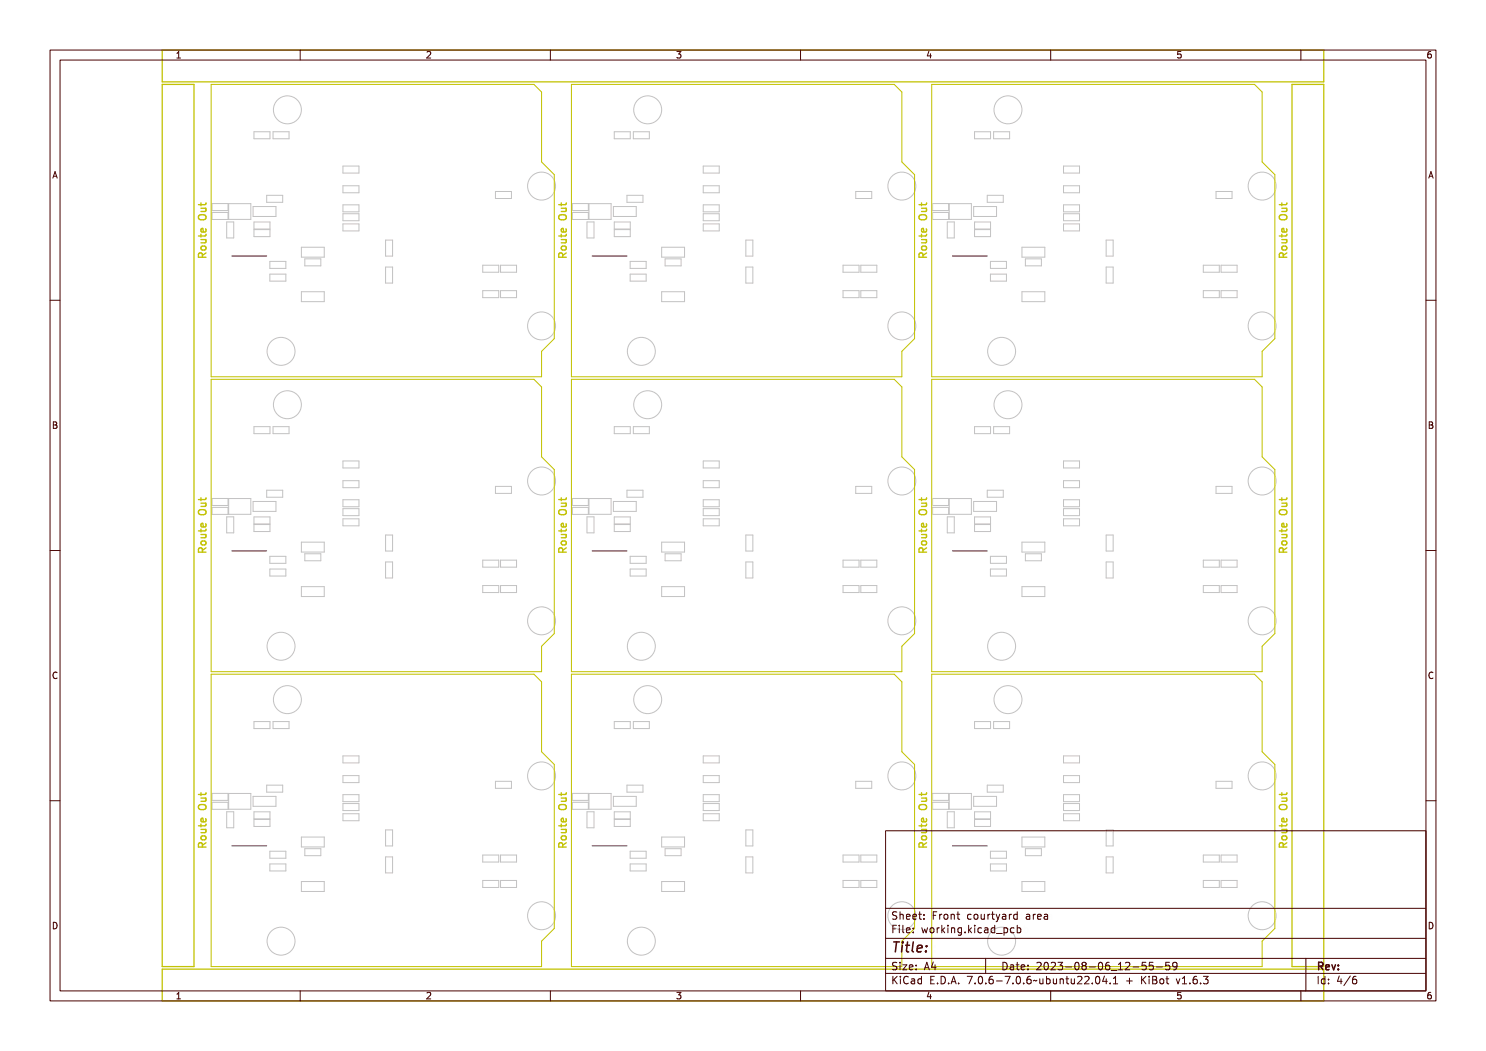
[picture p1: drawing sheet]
<svg xmlns="http://www.w3.org/2000/svg" width="297mm" height="210mm" viewBox="0 0 297 210" stroke-linecap="round" stroke-linejoin="round" font-family="sans-serif">
<defs><g id="words">
<text font-size="2.7" fill="#480000" x="178" y="190.3">Title:</text>
<g font-size="2" fill="#480000">
<text x="178" y="183.7">Sheet: Front courtyard area</text>
<text x="178" y="186.5">File: working.kicad_pcb</text>
<text x="178" y="193.9">Size: A4</text>
<text x="178" y="196.6">KiCad E.D.A. 7.0.6-7.0.6~ubuntu22.04.1 + KiBot v1.6.3</text>
<text x="200" y="193.9">Date: 2023-08-06_12-55-59</text>
<text x="263" y="196.6">Id: 4/6</text>
<text x="263" y="193.9">Rev:</text>
</g>
<g font-size="1.7" fill="#480000">
<text x="35" y="11.7">1</text>
<text x="85" y="11.7">2</text>
<text x="135" y="11.7">3</text>
<text x="185" y="11.7">4</text>
<text x="235" y="11.7">5</text>
<text x="285" y="11.7">6</text>
<text x="10.5" y="35.7">A</text>
<text x="285.5" y="35.7">A</text>
<text x="10.5" y="85.6">B</text>
<text x="285.5" y="85.6">B</text>
<text x="10.5" y="135.7">C</text>
<text x="285.5" y="135.7">C</text>
<text x="10.5" y="185.6">D</text>
<text x="285.5" y="185.6">D</text>
<text x="35" y="199.7">1</text>
<text x="85" y="199.7">2</text>
<text x="135" y="199.7">3</text>
<text x="185" y="199.7">4</text>
<text x="235" y="199.7">5</text>
<text x="285" y="199.7">6</text>
</g>
</g></defs>
<g fill="none" stroke="#c2c2c2" stroke-width=".2">
<path d="M50.8 26.3h3.2v1.4h-3.2zM53.3 39h3.2v1.4h-3.2zM54.6 26.3h3.2v1.4h-3.2zM68.5 33.2h3.2v1.4h-3.2zM68.5 37.1h3.2v1.4h-3.2zM99 38.3h3.2v1.4h-3.2zM122.8 26.3h3.2v1.4h-3.2zM125.3 39h3.2v1.4h-3.2zM126.6 26.3h3.2v1.4h-3.2zM140.6 33.2h3.2v1.4h-3.2zM140.6 37.1h3.2v1.4h-3.2zM171 38.3h3.2v1.4h-3.2z"/>
<path d="M194.8 26.3h3.2v1.4h-3.2zM197.3 39h3.2v1.4h-3.2zM198.6 26.3h3.2v1.4h-3.2zM212.6 33.2h3.2v1.4h-3.2zM212.6 37.1h3.2v1.4h-3.2zM243 38.3h3.2v1.4h-3.2zM42.4 40.7h3.2v1.4h-3.2zM42.4 42.5h3.2v1.4h-3.2zM45.3 44.3h1.4v3.2h-1.4zM45.7 40.7h4.4v3.1h-4.4zM50.6 41.3h4.6v2h-4.6zM50.8 44.4h3.2v1.4h-3.2z"/>
<path d="M50.8 45.9h3.2v1.4h-3.2zM53.9 52.2h3.2v1.4h-3.2zM53.9 54.8h3.2v1.4h-3.2zM60.2 49.4h4.6v2h-4.6zM60.2 58.3h4.6v2h-4.6zM60.9 51.7h3.2v1.4h-3.2zM68.5 42.7h3.2v1.4h-3.2zM68.5 40.9h3.2v1.4h-3.2zM68.5 44.7h3.2v1.4h-3.2zM77.1 48h1.4v3.2h-1.4zM77.1 53.4h1.4v3.2h-1.4zM96.5 53h3.2v1.4h-3.2z"/>
<path d="M96.5 58.1h3.2v1.4h-3.2zM100 53h3.2v1.4h-3.2zM100 58.1h3.2v1.4h-3.2zM114.4 40.7h3.2v1.4h-3.2zM114.4 42.5h3.2v1.4h-3.2zM117.3 44.3h1.4v3.2h-1.4zM117.7 40.7h4.4v3.1h-4.4zM122.6 41.3h4.6v2h-4.6zM122.8 44.4h3.2v1.4h-3.2zM122.8 45.9h3.2v1.4h-3.2zM125.9 52.2h3.2v1.4h-3.2zM125.9 54.8h3.2v1.4h-3.2z"/>
<path d="M132.2 49.4h4.6v2h-4.6zM132.2 58.3h4.6v2h-4.6zM132.9 51.7h3.2v1.4h-3.2zM140.6 42.7h3.2v1.4h-3.2zM140.6 40.9h3.2v1.4h-3.2zM140.6 44.7h3.2v1.4h-3.2zM149.1 48h1.4v3.2h-1.4zM149.1 53.4h1.4v3.2h-1.4zM168.5 53h3.2v1.4h-3.2zM168.5 58.1h3.2v1.4h-3.2zM172 53h3.2v1.4h-3.2zM172 58.1h3.2v1.4h-3.2z"/>
<path d="M186.4 40.7h3.2v1.4h-3.2zM186.4 42.5h3.2v1.4h-3.2zM189.3 44.3h1.4v3.2h-1.4zM189.7 40.7h4.5v3.1h-4.5zM194.6 41.3h4.6v2h-4.6zM194.8 44.4h3.2v1.4h-3.2zM194.8 45.9h3.2v1.4h-3.2zM198 52.2h3.2v1.4h-3.2zM198 54.8h3.2v1.4h-3.2zM204.3 49.4h4.5v2h-4.5zM204.3 58.3h4.5v2h-4.5zM204.9 51.7h3.2v1.4h-3.2z"/>
<path d="M212.6 42.7h3.2v1.4h-3.2zM212.6 40.9h3.2v1.4h-3.2zM212.6 44.7h3.2v1.4h-3.2zM221.1 48h1.4v3.2h-1.4zM221.1 53.4h1.4v3.2h-1.4zM240.5 53h3.2v1.4h-3.2zM240.5 58.1h3.2v1.4h-3.2zM244.1 53h3.2v1.4h-3.2zM244.1 58.1h3.2v1.4h-3.2zM42.4 99.6h3.2v1.4h-3.2zM45.7 99.6h4.4v3.2h-4.4zM50.8 85.3h3.2v1.4h-3.2z"/>
<path d="M53.3 98h3.2v1.4h-3.2zM54.6 85.3h3.2v1.4h-3.2zM68.5 92.1h3.2v1.4h-3.2zM68.5 96h3.2v1.4h-3.2zM68.5 99.9h3.2v1.4h-3.2zM99 97.2h3.2v1.4h-3.2zM114.4 99.6h3.2v1.4h-3.2zM117.7 99.6h4.4v3.2h-4.4zM122.8 85.3h3.2v1.4h-3.2zM125.3 98h3.2v1.4h-3.2zM126.6 85.3h3.2v1.4h-3.2zM140.6 92.1h3.2v1.4h-3.2z"/>
<path d="M140.6 96h3.2v1.4h-3.2zM140.6 99.9h3.2v1.4h-3.2zM171 97.2h3.2v1.4h-3.2zM186.4 99.6h3.2v1.4h-3.2zM189.7 99.6h4.5v3.2h-4.5zM194.8 85.3h3.2v1.4h-3.2zM197.3 98h3.2v1.4h-3.2zM198.6 85.3h3.2v1.4h-3.2zM212.6 92.1h3.2v1.4h-3.2zM212.6 96h3.2v1.4h-3.2zM212.6 99.9h3.2v1.4h-3.2zM243 97.2h3.2v1.4h-3.2z"/>
<path d="M42.4 101.4h3.2v1.4h-3.2zM45.3 103.3h1.4v3.2h-1.4zM50.6 100.2h4.6v2h-4.6zM50.8 103.3h3.2v1.4h-3.2zM50.8 104.8h3.2v1.4h-3.2zM53.9 111.2h3.2v1.4h-3.2zM53.9 113.7h3.2v1.4h-3.2zM60.2 117.2h4.6v2h-4.6zM60.2 108.3h4.6v2h-4.6zM60.9 110.7h3.2v1.4h-3.2zM68.5 101.6h3.2v1.4h-3.2zM68.5 103.7h3.2v1.4h-3.2z"/>
<path d="M77.1 112.3h1.4v3.2h-1.4zM77.1 106.9h1.4v3.2h-1.4zM96.5 117h3.2v1.4h-3.2zM96.5 111.9h3.2v1.4h-3.2zM100 117h3.2v1.4h-3.2zM100 111.9h3.2v1.4h-3.2zM114.4 101.4h3.2v1.4h-3.2zM117.3 103.3h1.4v3.2h-1.4zM122.6 100.2h4.6v2h-4.6zM122.8 103.3h3.2v1.4h-3.2zM122.8 104.8h3.2v1.4h-3.2zM125.9 111.2h3.2v1.4h-3.2z"/>
<path d="M125.9 113.7h3.2v1.4h-3.2zM132.2 117.2h4.6v2h-4.6zM132.2 108.3h4.6v2h-4.6zM132.9 110.7h3.2v1.4h-3.2zM140.6 101.6h3.2v1.4h-3.2zM140.6 103.7h3.2v1.4h-3.2zM149.1 112.3h1.4v3.2h-1.4zM149.1 106.9h1.4v3.2h-1.4zM168.5 117h3.2v1.4h-3.2zM168.5 111.9h3.2v1.4h-3.2zM172 117h3.2v1.4h-3.2zM172 111.9h3.2v1.4h-3.2z"/>
<path d="M186.4 101.4h3.2v1.4h-3.2zM189.3 103.3h1.4v3.2h-1.4zM194.6 100.2h4.6v2h-4.6zM194.8 103.3h3.2v1.4h-3.2zM194.8 104.8h3.2v1.4h-3.2zM198 111.2h3.2v1.4h-3.2zM198 113.7h3.2v1.4h-3.2zM204.3 117.2h4.5v2h-4.5zM204.3 108.3h4.5v2h-4.5zM204.9 110.7h3.2v1.4h-3.2zM212.6 101.6h3.2v1.4h-3.2zM212.6 103.7h3.2v1.4h-3.2z"/>
<path d="M221.1 106.9h1.4v3.2h-1.4zM221.1 112.3h1.4v3.2h-1.4zM240.5 117h3.2v1.4h-3.2zM240.5 111.9h3.2v1.4h-3.2zM244.1 117h3.2v1.4h-3.2zM244.1 111.9h3.2v1.4h-3.2zM42.4 158.5h3.2v1.4h-3.2zM45.7 158.5h4.4v3.2h-4.4zM50.6 159.1h4.6v2h-4.6zM50.8 144.2h3.2v1.4h-3.2zM53.3 156.9h3.2v1.4h-3.2zM54.6 144.2h3.2v1.4h-3.2z"/>
<path d="M68.5 151h3.2v1.4h-3.2zM68.5 155h3.2v1.4h-3.2zM68.5 158.8h3.2v1.4h-3.2zM99 156.1h3.2v1.4h-3.2zM114.4 158.5h3.2v1.4h-3.2zM117.7 158.5h4.4v3.2h-4.4zM122.6 159.1h4.6v2h-4.6zM122.8 144.2h3.2v1.4h-3.2zM125.3 156.9h3.2v1.4h-3.2zM126.6 144.2h3.2v1.4h-3.2zM140.6 151h3.2v1.4h-3.2zM140.6 155h3.2v1.4h-3.2z"/>
<path d="M140.6 158.8h3.2v1.4h-3.2zM171 156.1h3.2v1.4h-3.2zM186.4 158.5h3.2v1.4h-3.2zM189.7 158.5h4.5v3.2h-4.5zM194.6 159.1h4.6v2h-4.6zM194.8 144.2h3.2v1.4h-3.2zM197.3 156.9h3.2v1.4h-3.2zM198.6 144.2h3.2v1.4h-3.2zM212.6 151h3.2v1.4h-3.2zM212.6 155h3.2v1.4h-3.2zM212.6 158.8h3.2v1.4h-3.2zM243 156.1h3.2v1.4h-3.2z"/>
<path d="M42.4 160.3h3.2v1.4h-3.2zM45.3 162.2h1.4v3.2h-1.4zM50.8 162.2h3.2v1.4h-3.2zM50.8 163.7h3.2v1.4h-3.2zM53.9 170.1h3.2v1.4h-3.2zM53.9 172.6h3.2v1.4h-3.2zM60.2 167.3h4.6v1.9h-4.6zM60.2 176.1h4.6v2h-4.6zM60.9 169.6h3.2v1.4h-3.2zM68.5 160.6h3.2v1.4h-3.2zM68.5 162.6h3.2v1.4h-3.2zM77.1 165.8h1.4v3.2h-1.4z"/>
<path d="M77.1 171.2h1.4v3.2h-1.4zM96.5 170.9h3.2v1.4h-3.2zM96.5 175.9h3.2v1.4h-3.2zM100 170.9h3.2v1.4h-3.2zM100 175.9h3.2v1.4h-3.2zM114.4 160.3h3.2v1.4h-3.2zM117.3 162.2h1.4v3.2h-1.4zM122.8 162.2h3.2v1.4h-3.2zM122.8 163.7h3.2v1.4h-3.2zM125.9 170.1h3.2v1.4h-3.2zM125.9 172.6h3.2v1.4h-3.2zM132.2 167.3h4.6v1.9h-4.6z"/>
<path d="M132.2 176.1h4.6v2h-4.6zM132.9 169.6h3.2v1.4h-3.2zM140.6 160.6h3.2v1.4h-3.2zM140.6 162.6h3.2v1.4h-3.2zM149.1 165.8h1.4v3.2h-1.4zM149.1 171.2h1.4v3.2h-1.4zM168.5 170.9h3.2v1.4h-3.2zM168.5 175.9h3.2v1.4h-3.2zM172 175.9h3.2v1.4h-3.2zM172 170.9h3.2v1.4h-3.2zM186.4 160.3h3.2v1.4h-3.2zM189.3 162.2h1.4v3.2h-1.4z"/>
<path d="M194.8 162.2h3.2v1.4h-3.2zM194.8 163.7h3.2v1.4h-3.2zM198 170.1h3.2v1.4h-3.2zM198 172.6h3.2v1.4h-3.2zM204.3 167.3h4.5v1.9h-4.5zM204.3 176.1h4.5v2h-4.5zM204.9 169.6h3.2v1.4h-3.2zM212.6 160.6h3.2v1.4h-3.2zM212.6 162.6h3.2v1.4h-3.2zM221.1 165.8h1.4v3.2h-1.4zM221.1 171.2h1.4v3.2h-1.4zM240.5 175.9h3.2v1.4h-3.2z"/>
<path d="M240.5 170.9h3.2v1.4h-3.2zM244.1 175.9h3.2v1.4h-3.2zM244.1 170.9h3.2v1.4h-3.2z"/>
<circle cx="57.4" cy="21.9" r="2.79"/>
<circle cx="108.2" cy="37.2" r="2.79"/>
<circle cx="129.5" cy="21.9" r="2.79"/>
<circle cx="180.3" cy="37.2" r="2.79"/>
<circle cx="201.5" cy="21.9" r="2.79"/>
<circle cx="252.3" cy="37.2" r="2.79"/>
<circle cx="56.2" cy="70.2" r="2.79"/>
<circle cx="108.2" cy="65.1" r="2.79"/>
<circle cx="128.2" cy="70.2" r="2.79"/>
<circle cx="180.3" cy="65.1" r="2.79"/>
<circle cx="200.2" cy="70.2" r="2.79"/>
<circle cx="252.3" cy="65.1" r="2.79"/>
<circle cx="57.4" cy="80.9" r="2.79"/>
<circle cx="108.2" cy="96.1" r="2.79"/>
<circle cx="129.5" cy="80.9" r="2.79"/>
<circle cx="180.3" cy="96.1" r="2.79"/>
<circle cx="201.5" cy="80.9" r="2.79"/>
<circle cx="252.3" cy="96.1" r="2.79"/>
<circle cx="56.2" cy="129.1" r="2.79"/>
<circle cx="57.4" cy="139.8" r="2.79"/>
<circle cx="108.2" cy="124.1" r="2.79"/>
<circle cx="128.2" cy="129.1" r="2.79"/>
<circle cx="129.5" cy="139.8" r="2.79"/>
<circle cx="180.3" cy="124.1" r="2.79"/>
<circle cx="200.2" cy="129.1" r="2.79"/>
<circle cx="201.5" cy="139.8" r="2.79"/>
<circle cx="252.3" cy="124.1" r="2.79"/>
<circle cx="108.2" cy="155" r="2.79"/>
<circle cx="180.3" cy="155" r="2.79"/>
<circle cx="252.3" cy="155" r="2.79"/>
<circle cx="56.2" cy="188.1" r="2.79"/>
<circle cx="108.2" cy="183" r="2.79"/>
<circle cx="128.2" cy="188.1" r="2.79"/>
<circle cx="180.3" cy="183" r="2.79"/>
<circle cx="200.2" cy="188.1" r="2.79"/>
<circle cx="252.3" cy="183" r="2.79"/>
</g>
<path d="M32.4 16.9h6.4v176.2h-6.4zM32.4 10h232.2v6.4h-232.2zM258.2 16.9h6.4v176.2h-6.4zM32.4 193.7h232.2v6.3h-232.2z" fill="none" stroke="#c2c200" stroke-width=".25"/>
<path d="M42.2 16.9h64.5l1.5 1.5v14l2.6 2.5v32.8l-2.6 2.5v5.1h-66zM114.2 16.9h64.5l1.6 1.5v14l2.5 2.5v32.8l-2.5 2.5v5.1h-66.1zM186.2 16.9h64.5l1.6 1.5v14l2.5 2.5v32.8l-2.5 2.5v5.1h-66.1zM42.2 75.8h64.5l1.5 1.5v14l2.6 2.5v32.8l-2.6 2.5v5.1h-66zM114.2 75.8h64.5l1.6 1.5v14l2.5 2.5v32.8l-2.5 2.5v5.1h-66.1zM186.2 75.8h64.5l1.6 1.5v14l2.5 2.5v32.8l-2.5 2.5v5.1h-66.1zM42.2 134.7h64.5l1.5 1.5v14l2.6 2.6v32.7l-2.6 2.6v5h-66zM114.2 134.7h64.5l1.6 1.5v14l2.5 2.6v32.7l-2.5 2.6v5h-66.1zM186.2 134.7h64.5l1.6 1.5v14l2.5 2.6v32.7l-2.5 2.6v5h-66.1z" fill="none" stroke="#c2c200" stroke-width=".2"/>
<g fill="none" stroke="#c2c200" stroke-width=".27">
<path d="M39.7 43.1a.97 .97 0 0 1 1.5 .2 .51 .51 0 0 1-.5 .6h-.5a.5 .5 0 0 1-.5-.2 .5 .5 0 0 1 0-.6zM39.8 43.4a.9 .9 0 0 1 1.5 .2 .84 .84 0 0 1-.8 .5 .84 .84 0 0 1-.8-.5zM39.9 50.6l.4-.1 .2 .3 .7-.5v.2l-.5 .3-.1 .2v.2h.6v.2h-1.4zM39.9 43.5a.9 .9 0 0 1 1.2 .1 .78 .78 0 0 1-1.2 0zM40 50.8h.4l.1 .4h-.6zM40.1 48.1h1.1v.2h-.1a.36 .36 0 0 1 .1 .4 .36 .36 0 0 1-.4 .2h-.7v-.2h.9l.1-.2-.2-.2h-.8zM40.1 46.9h.2v.4h.7l.1-.4h.1v.4l-.2 .2h-.7v.3h-.2v-.3h-.3v-.2h.3zM40.1 42h1.1v.2h-.1a.36 .36 0 0 1 .1 .4 .36 .36 0 0 1-.4 .3h-.7v-.2h.9l.1-.2-.2-.3h-.8zM40.1 40.8h.2v.4h.7l.1-.4h.1v.4l-.2 .2h-.7v.3h-.2v-.3h-.3v-.2h.3zM40.2 40.5v.6M40.2 46.8v.6M40.2 47.9h1"/>
<path d="M40.2 41.6h1M40.3 45.7l.4-.1v.8a.42 .42 0 0 0 .4-.3 .42 .42 0 0 0-.1-.5 .48 .48 0 0 1 .3 .5 .48 .48 0 0 1-.3 .4 .55 .55 0 0 1-.7-.1 .55 .55 0 0 1 0-.7zM40.3 49.2h.7l.2 .3-.1 .3-.2 .2-.6-.1-.1-.2zM40.4 45.8h.2v.6l-.3-.2zM40.4 49.5h.5l.2 .1a.4 .4 0 0 1-.4 .4 .4 .4 0 0 1-.4-.4zM40.5 51.4l-.1-.7-.2-.2-.4 .1-.1 .2v.6h1.5M41 41.6l.2 .2-.1 .4-.9 .1M41 47.9l.2 .2-.1 .4h-.9M41.1 45.7l.1 .4-.2 .3-.8-.1v-.6l.3-.1 .2 .8M41.2 40.5l-.2 .4h-1.3M41.2 46.8l-.2 .4h-1.3M41.2 50.5l-.7 .5"/>
<path d="M111.7 43.1a.97 .97 0 0 1 1.5 .2 .51 .51 0 0 1-.5 .6h-.5a.5 .5 0 0 1-.5-.2 .5 .5 0 0 1 0-.6zM111.8 43.4a.9 .9 0 0 1 1.5 .2 .84 .84 0 0 1-.8 .5 .84 .84 0 0 1-.7-.5zM111.9 50.6l.4-.1 .3 .3 .7-.5v.2l-.5 .3-.2 .2v.2h.7v.2h-1.5zM112 43.5a.9 .9 0 0 1 1.1 .1 .78 .78 0 0 1-1.2 0zM112 50.8h.4l.1 .4h-.6zM112.2 48.1h1.1v.2h-.2a.36 .36 0 0 1 .2 .4 .36 .36 0 0 1-.5 .2h-.6v-.2h.8l.1-.2-.2-.2h-.7zM112.2 46.9h.1v.4h.7l.1-.4h.2l-.1 .4-.1 .2h-.8v.3h-.1v-.3h-.4v-.2h.4zM112.2 42h1.1v.2h-.2a.36 .36 0 0 1 .2 .4 .36 .36 0 0 1-.5 .3h-.6v-.2h.8l.1-.2-.2-.3h-.7zM112.2 40.8h.1v.4h.7l.1-.4h.2l-.1 .4-.1 .2h-.8v.3h-.1v-.3h-.4v-.2h.4zM112.2 40.5v.6M112.2 46.8v.6M112.2 47.9h1"/>
<path d="M112.2 41.6h1M112.3 45.7l.4-.1v.8a.42 .42 0 0 0 .4-.3 .42 .42 0 0 0-.1-.5 .48 .48 0 0 1 .3 .5 .48 .48 0 0 1-.3 .4 .55 .55 0 0 1-.7-.1 .55 .55 0 0 1 0-.7zM112.3 49.2h.7l.2 .3-.1 .3-.2 .2-.6-.1-.1-.2zM112.4 45.8h.2v.6l-.3-.2zM112.4 49.5h.5l.2 .1a.4 .4 0 0 1-.4 .4 .4 .4 0 0 1-.4-.4zM112.5 51.4l-.1-.7-.2-.2-.4 .1-.1 .2v.6h1.5M113 41.6l.2 .2-.1 .4-.9 .1M113 47.9l.2 .2-.1 .4h-.9M113.1 45.7l.1 .4-.2 .3-.8-.1v-.6l.3-.1 .2 .8M113.2 50.5l-.7 .5M113.2 40.5l-.2 .4h-1.3M113.2 46.8l-.2 .4h-1.3"/>
<path d="M183.8 43.1a.97 .97 0 0 1 1.4 .2 .51 .51 0 0 1-.5 .6h-.5a.5 .5 0 0 1-.5-.2 .5 .5 0 0 1 .1-.6zM183.8 43.4a.9 .9 0 0 1 1.5 .2 .84 .84 0 0 1-.8 .5 .84 .84 0 0 1-.7-.5zM183.9 50.6l.4-.1 .3 .3 .7-.5v.2l-.5 .3-.2 .2v.2h.7v.2h-1.5zM184 43.5a.9 .9 0 0 1 1.1 .1 .78 .78 0 0 1-1.2 0zM184 50.8h.4l.1 .4h-.5zM184.2 48.1h1.1v.2h-.2a.36 .36 0 0 1 .2 .4 .36 .36 0 0 1-.5 .2h-.6v-.2h.8l.1-.2-.2-.2h-.7zM184.2 46.9h.1v.4h.7l.1-.4h.2l-.1 .4-.1 .2h-.8v.3h-.1v-.3h-.4v-.2h.4zM184.2 42h1.1v.2h-.2a.36 .36 0 0 1 .2 .4 .36 .36 0 0 1-.5 .3h-.6v-.2h.8l.1-.2-.2-.3h-.7zM184.2 40.8h.1v.4h.7l.1-.4h.2l-.1 .4-.1 .2h-.8v.3h-.1v-.3h-.4v-.2h.4zM184.2 47.9h1M184.2 41.6h1M184.2 40.5v.6"/>
<path d="M184.2 46.8v.6M184.3 49.3l.6-.1 .2 .1 .1 .4-.3 .3h-.4l-.3-.3zM184.3 45.7l.5-.1v.8a.42 .42 0 0 0 .3-.3 .42 .42 0 0 0-.1-.5 .48 .48 0 0 1 .3 .5 .48 .48 0 0 1-.3 .4 .55 .55 0 0 1-.7-.1 .55 .55 0 0 1 0-.7zM184.4 45.8h.2v.6l-.3-.2zM184.4 49.5h.5l.2 .1a.4 .4 0 0 1-.4 .4 .4 .4 0 0 1-.4-.4zM184.5 51.4l-.1-.7-.2-.2-.4 .1-.1 .2v.6h1.5M185 47.9l.2 .2-.1 .4h-.9M185 41.6l.2 .2-.1 .4-.9 .1M185.1 45.7l.1 .4-.2 .3-.7-.1v-.6l.2-.1 .2 .8M185.2 46.8l-.2 .4h-1.3M185.2 40.5l-.2 .4h-1.3M185.2 50.5l-.7 .5"/>
<path d="M255.8 43.1a.97 .97 0 0 1 1.4 .2 .51 .51 0 0 1-.5 .6h-.5a.5 .5 0 0 1-.5-.2 .5 .5 0 0 1 .1-.6zM255.9 43.4a.9 .9 0 0 1 1.4 .2 .84 .84 0 0 1-.8 .5 .84 .84 0 0 1-.7-.5zM255.9 50.6l.5-.1 .2 .3 .7-.5v.2l-.5 .3-.2 .2v.2h.7v.2h-1.5zM256 43.5a.9 .9 0 0 1 1.1 .1 .78 .78 0 0 1-1.2 0zM256 50.8h.4l.1 .4h-.5zM256.2 48.1h1.1v.2h-.2a.36 .36 0 0 1 .2 .4 .36 .36 0 0 1-.4 .2h-.7v-.2h.8l.1-.2-.2-.2h-.7zM256.2 46.9h.1v.4h.7l.1-.4h.2l-.1 .4-.1 .2h-.8v.3h-.1v-.3h-.3v-.2h.3zM256.2 42h1.1v.2h-.2a.36 .36 0 0 1 .2 .4 .36 .36 0 0 1-.4 .3h-.7v-.2h.8l.1-.2-.2-.3h-.7zM256.2 40.8h.1v.4h.7l.1-.4h.2l-.1 .4-.1 .2h-.8v.3h-.1v-.3h-.3v-.2h.3zM256.2 40.5v.6M256.2 46.8v.6M256.2 47.9h1"/>
<path d="M256.2 41.6h1M256.3 45.7l.5-.1v.8a.42 .42 0 0 0 .4-.3 .42 .42 0 0 0-.2-.5 .48 .48 0 0 1 .3 .5 .48 .48 0 0 1-.3 .4 .55 .55 0 0 1-.7-.1 .55 .55 0 0 1 0-.7zM256.3 49.2h.8l.1 .3-.1 .3-.2 .2-.6-.1-.1-.2zM256.4 45.8h.2v.6l-.3-.2zM256.4 49.5h.5l.2 .1a.4 .4 0 0 1-.4 .4 .4 .4 0 0 1-.4-.4zM256.5 51.4l-.1-.7-.2-.2-.4 .1-.1 .2v.6h1.5M257.1 41.6l.1 .2-.1 .4-.9 .1M257.1 47.9l.1 .2-.1 .4h-.9M257.1 45.7l.1 .4-.2 .3-.7-.1v-.6l.3-.1 .1 .8M257.2 40.5l-.2 .4h-1.3M257.2 46.8l-.2 .4h-1.3M257.2 50.5l-.7 .5"/>
<path d="M40.1 99.7h.2v.5l.7-.1 .1-.4h.1v.4l-.2 .2h-.7v.3h-.2v-.3h-.3v-.1h.3zM40.2 99.5v.5M41.2 99.5l-.2 .3h-1.3M112.2 99.7h.1v.5l.7-.1 .1-.4h.2l-.1 .4-.1 .2h-.8v.3h-.1v-.3h-.4v-.1h.4zM112.2 99.5v.5M113.2 99.5l-.2 .3h-1.3M184.2 99.7h.1v.5l.7-.1 .1-.4h.2l-.1 .4-.1 .2h-.8v.3h-.1v-.3h-.4v-.1h.4zM184.2 99.5v.5M185.2 99.5l-.2 .3h-1.3M256.2 99.7h.1v.5l.7-.1 .1-.4h.2l-.1 .4-.1 .2h-.8v.3h-.1v-.3h-.3v-.1h.3zM256.2 99.5v.5M257.2 99.5l-.2 .3h-1.3"/>
<path d="M39.7 102.1a.97 .97 0 0 1 1.5 .1 .51 .51 0 0 1-.5 .6h-.5a.5 .5 0 0 1-.5-.2 .5 .5 0 0 1 0-.5zM39.8 102.3a.9 .9 0 0 1 1.5 .3 .84 .84 0 0 1-.8 .5 .84 .84 0 0 1-.8-.5zM39.9 109.5l.4-.1 .2 .3 .7-.5v.3l-.5 .2-.1 .2v.2h.6v.2h-1.4zM39.9 102.4a.9 .9 0 0 1 1.2 .2 .78 .78 0 0 1-1.2 0zM40 109.7h.4l.1 .4h-.6zM40.1 107h1.1v.2h-.1a.36 .36 0 0 1 .1 .4 .36 .36 0 0 1-.4 .2h-.7v-.1l.9-.1 .1-.2-.2-.2h-.8zM40.1 105.8h.2v.4h.7l.1-.4h.1v.4l-.2 .2h-.7v.3h-.2v-.3h-.3v-.2h.3zM40.1 100.9h1.1v.2h-.1a.36 .36 0 0 1 .1 .5 .36 .36 0 0 1-.4 .2h-.7v-.2h.9l.1-.2-.2-.3h-.8zM40.2 105.7v.6M40.2 106.8h1M40.2 100.5h1M40.2 108.2l.7-.1 .2 .1 .1 .4-.3 .3h-.4l-.3-.3z"/>
<path d="M40.3 104.6l.4-.1v.8a.42 .42 0 0 0 .4-.3 .42 .42 0 0 0-.1-.4 .48 .48 0 0 1 .3 .4 .48 .48 0 0 1-.3 .4 .55 .55 0 0 1-.7-.1 .55 .55 0 0 1 0-.7zM40.4 104.8l.2-.1v.6l-.3-.2zM40.4 108.4h.5l.2 .1a.4 .4 0 0 1-.4 .4 .4 .4 0 0 1-.4-.4zM40.5 110.3l-.1-.7-.2-.1h-.4l-.1 .3v.5h1.5M41 100.5l.2 .3-.1 .3-.9 .1M41 106.8l.2 .2-.1 .4-.9 .1M41.1 104.6l.1 .5-.2 .2-.8-.1v-.6h.3l.2 .7M41.2 105.7l-.2 .4h-1.3M41.2 109.5l-.7 .5M111.7 102.1a.97 .97 0 0 1 1.5 .1 .51 .51 0 0 1-.5 .6h-.5a.5 .5 0 0 1-.5-.2 .5 .5 0 0 1 0-.5zM111.8 102.3a.9 .9 0 0 1 1.5 .3 .84 .84 0 0 1-.8 .5 .84 .84 0 0 1-.7-.5zM111.9 109.5l.4-.1 .3 .3 .7-.5v.3l-.5 .2-.2 .2v.2h.7v.2h-1.5z"/>
<path d="M112 102.4a.9 .9 0 0 1 1.1 .2 .78 .78 0 0 1-1.2 0zM112 109.7h.4l.1 .4h-.6zM112.2 107h1.1v.2h-.2a.36 .36 0 0 1 .2 .4 .36 .36 0 0 1-.5 .2h-.6v-.1l.8-.1 .1-.2-.2-.2h-.7zM112.2 105.8h.1v.4h.7l.1-.4h.2l-.1 .4-.1 .2h-.8v.3h-.1v-.3h-.4v-.2h.4zM112.2 100.9h1.1v.2h-.2a.36 .36 0 0 1 .2 .5 .36 .36 0 0 1-.5 .2h-.6v-.2h.8l.1-.2-.2-.3h-.7zM112.2 105.7v.6M112.2 106.8h1M112.2 100.5h1M112.2 108.2l.7-.1 .2 .1 .1 .4-.3 .3h-.4l-.3-.3zM112.3 104.6l.4-.1v.8a.42 .42 0 0 0 .4-.3 .42 .42 0 0 0-.1-.4 .48 .48 0 0 1 .3 .4 .48 .48 0 0 1-.3 .4 .55 .55 0 0 1-.7-.1 .55 .55 0 0 1 0-.7zM112.4 104.8l.2-.1v.6l-.3-.2zM112.4 108.4h.5l.2 .1a.4 .4 0 0 1-.4 .4 .4 .4 0 0 1-.4-.4z"/>
<path d="M112.5 110.3l-.1-.7-.2-.1h-.4l-.1 .3v.5h1.5M113 100.5l.2 .3-.1 .3-.9 .1M113 106.8l.2 .2-.1 .4-.9 .1M113.1 104.6l.1 .5-.2 .2-.8-.1v-.6h.3l.2 .7M113.2 105.7l-.2 .4h-1.3M113.2 109.5l-.7 .5M183.8 102.3a.9 .9 0 0 1 1.5 .3 .84 .84 0 0 1-.8 .5 .84 .84 0 0 1-.7-.5zM183.9 101.9a1.02 1.02 0 0 1 1.3 .3 .51 .51 0 0 1-.5 .6h-.5a.51 .51 0 0 1-.5-.3 .51 .51 0 0 1 .2-.6zM183.9 109.5l.4-.1 .3 .3 .7-.5v.3l-.5 .2-.2 .2v.2h.7v.2h-1.5zM184 102.4a.9 .9 0 0 1 1.1 .2 .78 .78 0 0 1-1.2 0zM184 109.7h.4l.1 .4h-.5zM184.2 107h1.1v.2h-.2a.36 .36 0 0 1 .2 .4 .36 .36 0 0 1-.5 .2h-.6v-.1l.8-.1 .1-.2-.2-.2h-.7z"/>
<path d="M184.2 105.8h.1v.4h.7l.1-.4h.2l-.1 .4-.1 .2h-.8v.3h-.1v-.3h-.4v-.2h.4zM184.2 100.9h1.1v.2h-.2a.36 .36 0 0 1 .2 .5 .36 .36 0 0 1-.5 .2h-.6v-.2h.8l.1-.2-.2-.3h-.7zM184.2 105.7v.6M184.2 106.8h1M184.2 100.5h1M184.3 108.2l.6-.1 .2 .1 .1 .4-.3 .3h-.4l-.3-.3zM184.3 104.6l.5-.1v.8a.42 .42 0 0 0 .3-.3 .42 .42 0 0 0-.1-.4 .48 .48 0 0 1 .3 .4 .48 .48 0 0 1-.3 .4 .55 .55 0 0 1-.7-.1 .55 .55 0 0 1 0-.7zM184.4 104.8l.2-.1v.6l-.3-.2zM184.4 108.4h.5l.2 .1a.4 .4 0 0 1-.4 .4 .4 .4 0 0 1-.4-.4zM184.5 110.3l-.1-.7-.2-.1h-.4l-.1 .3v.5h1.5M185 100.5l.2 .3-.1 .3-.9 .1M185 106.8l.2 .2-.1 .4-.9 .1"/>
<path d="M185.1 104.6l.1 .5-.2 .2-.7-.1v-.6h.2l.2 .7M185.2 105.7l-.2 .4h-1.3M185.2 109.5l-.7 .5M255.9 102.3a.9 .9 0 0 1 1.4 .3 .84 .84 0 0 1-.8 .5 .84 .84 0 0 1-.7-.5zM255.9 101.9a1.02 1.02 0 0 1 1.3 .3 .51 .51 0 0 1-.5 .6h-.5a.51 .51 0 0 1-.5-.3 .51 .51 0 0 1 .2-.6zM255.9 109.5l.5-.1 .2 .3 .7-.5v.3l-.5 .2-.2 .2v.2h.7v.2h-1.5zM256 102.4a.9 .9 0 0 1 1.1 .2 .78 .78 0 0 1-1.2 0zM256 109.7h.4l.1 .4h-.5zM256.2 107h1.1v.2h-.2a.36 .36 0 0 1 .2 .4 .36 .36 0 0 1-.4 .2h-.7v-.1l.8-.1 .1-.2-.2-.2h-.7zM256.2 105.8h.1v.4h.7l.1-.4h.2l-.1 .4-.1 .2h-.8v.3h-.1v-.3h-.3v-.2h.3zM256.2 100.9h1.1v.2h-.2a.36 .36 0 0 1 .2 .5 .36 .36 0 0 1-.4 .2h-.7v-.2h.8l.1-.2-.2-.3h-.7zM256.2 105.7v.6"/>
<path d="M256.2 106.8h1M256.2 100.5h1M256.3 104.6l.5-.1v.8a.42 .42 0 0 0 .4-.3 .42 .42 0 0 0-.2-.4 .48 .48 0 0 1 .3 .4 .48 .48 0 0 1-.3 .4 .55 .55 0 0 1-.7-.1 .55 .55 0 0 1 0-.7zM256.3 108.2h.8l.1 .2-.1 .3-.2 .2-.6-.1-.1-.2zM256.4 104.8l.2-.1v.6l-.3-.2zM256.4 108.4h.5l.2 .1a.4 .4 0 0 1-.4 .4 .4 .4 0 0 1-.4-.4zM256.5 110.3l-.1-.7-.2-.1h-.4l-.1 .3v.5h1.5M257.1 100.5l.1 .3-.1 .3-.9 .1M257.1 106.8l.1 .2-.1 .4-.9 .1M257.1 104.6l.1 .5-.2 .2-.7-.1v-.6h.3l.1 .7M257.2 105.7l-.2 .4h-1.3M257.2 109.5l-.7 .5"/>
<path d="M40.1 159.9h1.1v.1h-.1a.36 .36 0 0 1 .1 .5 .36 .36 0 0 1-.4 .2h-.7v-.2h.9l.1-.2-.2-.2-.8-.1zM40.1 158.7h.2v.4h.7l.1-.4h.1v.4l-.2 .1-.7 .1v.3h-.2v-.3h-.3v-.2h.3zM40.2 159.5h1M40.2 158.4v.6M41 159.5l.2 .2-.1 .3-.9 .1M41.2 158.4l-.2 .3h-1.3M112.2 159.9h1.1v.1h-.2a.36 .36 0 0 1 .2 .5 .36 .36 0 0 1-.5 .2h-.6v-.2h.8l.1-.2-.2-.2-.7-.1zM112.2 158.7h.1v.4h.7l.1-.4h.2l-.1 .4-.1 .1-.8 .1v.3h-.1v-.3h-.4v-.2h.4zM112.2 159.5h1M112.2 158.4v.6M113 159.5l.2 .2-.1 .3-.9 .1M113.2 158.4l-.2 .3h-1.3"/>
<path d="M184.2 159.9h1.1v.1h-.2a.36 .36 0 0 1 .2 .5 .36 .36 0 0 1-.5 .2h-.6v-.2h.8l.1-.2-.2-.2-.7-.1zM184.2 158.7h.1v.4h.7l.1-.4h.2l-.1 .4-.1 .1-.8 .1v.3h-.1v-.3h-.4v-.2h.4zM184.2 159.5h1M184.2 158.4v.6M185 159.5l.2 .2-.1 .3-.9 .1M185.2 158.4l-.2 .3h-1.3M256.2 159.9h1.1v.1h-.2a.36 .36 0 0 1 .2 .5 .36 .36 0 0 1-.4 .2h-.7v-.2h.8l.1-.2-.2-.2-.7-.1zM256.2 158.7h.1v.4h.7l.1-.4h.2l-.1 .4-.1 .1-.8 .1v.3h-.1v-.3h-.3v-.2h.3zM256.2 158.4v.6M256.2 159.5h1M257.1 159.5l.1 .2-.1 .3-.9 .1M257.2 158.4l-.2 .3h-1.3"/>
<path d="M39.7 161a.97 .97 0 0 1 1.5 .1 .51 .51 0 0 1-.5 .7h-.5a.5 .5 0 0 1-.5-.3 .5 .5 0 0 1 0-.5zM39.8 161.2a.9 .9 0 0 1 1.5 .3 .84 .84 0 0 1-.8 .5 .84 .84 0 0 1-.8-.5zM39.9 168.5l.4-.1 .2 .2 .7-.4v.2l-.5 .2-.1 .3v.1h.6v.2h-1.4zM39.9 161.4a.9 .9 0 0 1 1.2 .1 .78 .78 0 0 1-1.2 0zM40 168.6h.4l.1 .4h-.6zM40.1 165.9h1.1v.2h-.1a.36 .36 0 0 1 .1 .5 .36 .36 0 0 1-.4 .2h-.7v-.2h.9l.1-.2-.2-.3h-.8zM40.1 164.7h.2v.4h.7l.1-.4h.1v.4l-.2 .2h-.7v.3h-.2v-.3h-.3v-.2h.3zM40.2 165.7h1M40.2 164.7v.5M40.2 167.2l.7-.2 .2 .2 .1 .3-.3 .3h-.4l-.3-.3zM40.3 163.6l.4-.2v.8a.42 .42 0 0 0 .4-.3 .42 .42 0 0 0-.1-.4 .48 .48 0 0 1 .3 .4 .48 .48 0 0 1-.3 .5 .55 .55 0 0 1-.7-.1 .55 .55 0 0 1 0-.7zM40.4 163.7l.2-.1v.6l-.3-.2z"/>
<path d="M40.4 167.4l.5-.1 .2 .2a.4 .4 0 0 1-.4 .4 .4 .4 0 0 1-.4-.4zM40.5 169.3l-.1-.8-.2-.1-.4 .1-.1 .2v.6h1.5M41 165.7l.2 .2-.1 .4-.9 .1M41.1 163.6l.1 .4-.2 .2-.8-.1v-.5l.3-.1 .2 .7M41.2 164.7l-.2 .3h-1.3M41.2 168.4l-.7 .5M111.7 161a.97 .97 0 0 1 1.5 .1 .51 .51 0 0 1-.5 .7h-.5a.5 .5 0 0 1-.5-.3 .5 .5 0 0 1 0-.5zM111.8 161.2a.9 .9 0 0 1 1.5 .3 .84 .84 0 0 1-.8 .5 .84 .84 0 0 1-.7-.5zM111.9 168.5l.4-.1 .3 .2 .7-.4v.2l-.5 .2-.2 .3v.1h.7v.2h-1.5zM112 161.4a.9 .9 0 0 1 1.1 .1 .78 .78 0 0 1-1.2 0zM112 168.6h.4l.1 .4h-.6zM112.2 165.9h1.1v.2h-.2a.36 .36 0 0 1 .2 .5 .36 .36 0 0 1-.5 .2h-.6v-.2h.8l.1-.2-.2-.3h-.7z"/>
<path d="M112.2 164.7h.1v.4h.7l.1-.4h.2l-.1 .4-.1 .2h-.8v.3h-.1v-.3h-.4v-.2h.4zM112.2 165.7h1M112.2 164.7v.5M112.2 167.2l.7-.2 .2 .2 .1 .3-.3 .3h-.4l-.3-.3zM112.3 163.6l.4-.2v.8a.42 .42 0 0 0 .4-.3 .42 .42 0 0 0-.1-.4 .48 .48 0 0 1 .3 .4 .48 .48 0 0 1-.3 .5 .55 .55 0 0 1-.7-.1 .55 .55 0 0 1 0-.7zM112.4 163.7l.2-.1v.6l-.3-.2zM112.4 167.4l.5-.1 .2 .2a.4 .4 0 0 1-.4 .4 .4 .4 0 0 1-.4-.4zM112.5 169.3l-.1-.8-.2-.1-.4 .1-.1 .2v.6h1.5M113 165.7l.2 .2-.1 .4-.9 .1M113.1 163.6l.1 .4-.2 .2-.8-.1v-.5l.3-.1 .2 .7M113.2 164.7l-.2 .3h-1.3M113.2 168.4l-.7 .5"/>
<path d="M183.8 161.2a.9 .9 0 0 1 1.5 .3 .84 .84 0 0 1-.8 .5 .84 .84 0 0 1-.7-.5zM183.9 160.8a1.02 1.02 0 0 1 1.3 .3 .51 .51 0 0 1-.5 .7h-.5a.51 .51 0 0 1-.5-.4 .51 .51 0 0 1 .2-.6zM183.9 168.5l.4-.1 .3 .2 .7-.4v.2l-.5 .2-.2 .3v.1h.7v.2h-1.5zM184 161.4a.9 .9 0 0 1 1.1 .1 .78 .78 0 0 1-1.2 0zM184 168.6h.4l.1 .4h-.5zM184.2 165.9h1.1v.2h-.2a.36 .36 0 0 1 .2 .5 .36 .36 0 0 1-.5 .2h-.6v-.2h.8l.1-.2-.2-.3h-.7zM184.2 164.7h.1v.4h.7l.1-.4h.2l-.1 .4-.1 .2h-.8v.3h-.1v-.3h-.4v-.2h.4zM184.2 165.7h1M184.2 164.7v.5M184.3 167.2l.6-.2 .2 .2 .1 .3-.3 .3h-.4l-.3-.3zM184.3 163.6l.5-.2v.8a.42 .42 0 0 0 .3-.3 .42 .42 0 0 0-.1-.4 .48 .48 0 0 1 .3 .4 .48 .48 0 0 1-.3 .5 .55 .55 0 0 1-.7-.1 .55 .55 0 0 1 0-.7zM184.4 163.7l.2-.1v.6l-.3-.2z"/>
<path d="M184.4 167.4l.5-.1 .2 .2a.4 .4 0 0 1-.4 .4 .4 .4 0 0 1-.4-.4zM184.5 169.3l-.1-.8-.2-.1-.4 .1-.1 .2v.6h1.5M185 165.7l.2 .2-.1 .4-.9 .1M185.1 163.6l.1 .4-.2 .2-.7-.1v-.5l.2-.1 .2 .7M185.2 164.7l-.2 .3h-1.3M185.2 168.4l-.7 .5M255.9 161.2a.9 .9 0 0 1 1.4 .3 .84 .84 0 0 1-.8 .5 .84 .84 0 0 1-.7-.5zM255.9 160.8a1.02 1.02 0 0 1 1.3 .3 .51 .51 0 0 1-.5 .7h-.5a.51 .51 0 0 1-.5-.4 .51 .51 0 0 1 .2-.6zM255.9 168.5l.5-.1 .2 .2 .7-.4v.2l-.5 .2-.2 .3v.1h.7v.2h-1.5zM256 161.4a.9 .9 0 0 1 1.1 .1 .78 .78 0 0 1-1.2 0zM256 168.6h.4l.1 .4h-.5zM256.2 165.9h1.1v.2h-.2a.36 .36 0 0 1 .2 .5 .36 .36 0 0 1-.4 .2h-.7v-.2h.8l.1-.2-.2-.3h-.7z"/>
<path d="M256.2 164.7h.1v.4h.7l.1-.4h.2l-.1 .4-.1 .2h-.8v.3h-.1v-.3h-.3v-.2h.3zM256.2 164.7v.5M256.2 165.7h1M256.3 163.6l.5-.2v.8a.42 .42 0 0 0 .4-.3 .42 .42 0 0 0-.2-.4 .48 .48 0 0 1 .3 .4 .48 .48 0 0 1-.3 .5 .55 .55 0 0 1-.7-.1 .55 .55 0 0 1 0-.7zM256.3 167.1h.8l.1 .2-.1 .4-.2 .1-.6-.1-.1-.2zM256.4 163.7l.2-.1v.6l-.3-.2zM256.4 167.4l.5-.1 .2 .2a.4 .4 0 0 1-.4 .4 .4 .4 0 0 1-.4-.4zM256.5 169.3l-.1-.8-.2-.1-.4 .1-.1 .2v.6h1.5M257.1 165.7l.1 .2-.1 .4-.9 .1M257.1 163.6l.1 .4-.2 .2-.7-.1v-.5l.3-.1 .1 .7M257.2 168.4l-.7 .5M257.2 164.7l-.2 .3h-1.3"/>
<circle cx="40.6" cy="49.7" r=".53"/>
<circle cx="112.7" cy="49.7" r=".53"/>
<circle cx="184.7" cy="49.7" r=".53"/>
<circle cx="256.7" cy="49.7" r=".53"/>
<circle cx="40.6" cy="108.7" r=".53"/>
<circle cx="112.7" cy="108.7" r=".53"/>
<circle cx="184.7" cy="108.7" r=".53"/>
<circle cx="256.7" cy="108.7" r=".53"/>
<circle cx="40.6" cy="167.6" r=".53"/>
<circle cx="112.7" cy="167.6" r=".53"/>
<circle cx="184.7" cy="167.6" r=".53"/>
<circle cx="256.7" cy="167.6" r=".53"/>
</g>
<path d="M46.3 51.2h7M118.4 51.2h6.9M190.4 51.2h6.9M46.3 110.1h7M118.4 110.1h6.9M190.4 110.1h6.9M46.3 169h7M118.4 169h6.9M190.4 169h6.9" fill="none" stroke="#000084" stroke-width=".2"/>
<g fill="none" stroke="#480000" stroke-width=".2">
<path d="M10 10h277v190h-277zM12 12h273v186h-273zM60 10v2M110 10v2M160 10v2M210 10v2M260 10v2M10 60h2M285 60h2M10 110h2M285 110h2M10 160h2"/>
<path d="M285 160h2M177 166h108v32h-108zM60 198v2M110 198v2M160 198v2M177 181.5h108M177 187.5h108M177 191.5h108M177 194.5h108M178.1 195.2h.2v.6l.6-.6h.3l-.6 .6 .6 .8h-.2l-.5-.7-.2 .2v.5h-.2zM178.2 185h.9v.2h-.7v.4h.6v.2h-.6v.7h-.2zM178.3 182.4l.5-.1h.2v.2a.31 .31 0 0 0-.5-.1 .31 .31 0 0 0 0 .5 .5 .5 0 0 1 .6 .6 .5 .5 0 0 1-.8 .2l-.1-.2a.34 .34 0 0 0 .4 .1 .34 .34 0 0 0 .1-.5 .47 .47 0 0 1-.5-.2 .47 .47 0 0 1 .1-.5z"/>
<path d="M178.3 192.5l.5-.1h.2v.2a.31 .31 0 0 0-.5-.1 .31 .31 0 0 0 0 .5 .5 .5 0 0 1 .6 .6 .5 .5 0 0 1-.8 .2l-.1-.2a.34 .34 0 0 0 .4 .1 .34 .34 0 0 0 .1-.5 .47 .47 0 0 1-.5-.2 .47 .47 0 0 1 .1-.5zM179.4 182.2h.2v.6a.35 .35 0 0 1 .4-.1 .35 .35 0 0 1 .2 .4v.6h-.2v-.8h-.4v.8h-.2zM179.5 185.4h.4v.9h.4v.2h-.9v-.2h.3v-.8h-.2zM179.5 192.8h.4v.9h.4v.1h-.9v-.1h.3v-.8h-.2zM179.5 195.6h.4v.9h.4v.1h-.9v-.1h.3v-.8h-.2zM179.7 184.9h.2v.3h-.2zM179.7 192.3h.2v.3h-.2zM179.7 195.1h.2v.3h-.2zM180.6 184.9h.4v1.3l.4 .1v.2l-.5-.2v-1.2h-.3zM180.6 192.8h.8l-.6 .9h.6v.1h-.8l.6-.9h-.6zM180.7 182.8l.1-.1a.49 .49 0 0 1 .5 0 .49 .49 0 0 1 .2 .5h-.8a.42 .42 0 0 0 .3 .4 .42 .42 0 0 0 .4-.1 .47 .47 0 0 1-.4 .3 .47 .47 0 0 1-.4-.3zM180.7 195.4a.4 .4 0 0 1 .4-.3 .4 .4 0 0 1 .4 .3 .56 .56 0 0 0-.8 .4 .56 .56 0 0 0 .5 .7l.3-.1a.43 .43 0 0 1-.5 .3 .43 .43 0 0 1-.4-.4v-.6z"/>
<path d="M180.8 182.9l.4-.1 .1 .3h-.6zM181.8 195.6l.3-.1a.43 .43 0 0 1 .5 .5v.6h-.1v-.1a.38 .38 0 0 1-.5 .2 .38 .38 0 0 1-.2-.5 .38 .38 0 0 1 .4-.2h.3a.35 .35 0 0 0-.3-.4 .35 .35 0 0 0-.4 .2zM181.9 182.8l.1-.1a.49 .49 0 0 1 .5 0 .49 .49 0 0 1 .2 .5h-.8a.42 .42 0 0 0 .3 .4 .42 .42 0 0 0 .5-.1 .47 .47 0 0 1-.5 .3 .47 .47 0 0 1-.4-.3zM181.9 185.5l.1-.1a.49 .49 0 0 1 .5 0 .49 .49 0 0 1 .2 .5h-.8a.42 .42 0 0 0 .3 .4 .42 .42 0 0 0 .5-.1 .47 .47 0 0 1-.5 .3 .47 .47 0 0 1-.4-.3zM181.9 192.9l.1-.1a.49 .49 0 0 1 .5 0 .49 .49 0 0 1 .2 .5h-.8a.42 .42 0 0 0 .3 .4 .42 .42 0 0 0 .5-.1 .47 .47 0 0 1-.5 .3 .47 .47 0 0 1-.4-.3zM182 196.2l.5-.1a.31 .31 0 0 1-.2 .4 .31 .31 0 0 1-.4-.1zM182 182.9l.4-.1 .1 .3h-.6zM182 185.6l.4-.1 .1 .3h-.6zM182 193l.4-.1 .1 .3h-.6zM183 195.7l.4-.2 .2 .2v-.6h.2v1.5h-.2v-.1a.42 .42 0 0 1-.5 .1 .42 .42 0 0 1-.2-.5zM183.2 195.8l.1-.1a.4 .4 0 0 1 .3 .4 .4 .4 0 0 1-.3 .4l-.2-.2zM183.2 182.3h.2v.4h.4v.1h-.4v.7l.4 .1v.1h-.4l-.1-.1-.1-.8h-.3v-.1h.3z"/>
<path d="M183.3 185.4h.2v.3h-.2zM183.3 186.2h.2v.3h-.2zM183.3 192.8h.2v.3h-.2zM183.3 193.6h.2v.2h-.2zM184.5 182.7h.2v.3h-.2zM184.5 183.5h.2v.2h-.2zM185.2 185.4h.2l.2 .8 .1-.5h.2l.2 .5 .1-.8h.2l-.2 1.1h-.2l-.2-.7-.2 .7h-.1zM185.4 195.2h.9v.2h-.7v.4h.6v.2h-.6v.5h.7v.1h-.9zM185.7 192.4h.2l.5 1.4h-.2l-.1-.3h-.5l-.1 .3h-.2zM185.8 192.6l.2 .7h-.4zM186.6 182.3h.9v.2h-.7v.4h.6v.2h-.6v.6h-.2zM186.8 185.6l.1-.1a.39 .39 0 0 1 .4 .4 .39 .39 0 0 1-.4 .4l-.1-.2z"/>
<path d="M186.9 196.4h.2v.2h-.2zM187.1 192.4h.2v.9h.2v.2h-.2v.3h-.2v-.3h-.6zM187.1 192.6v.7h-.4zM187.8 195.2a.76 .76 0 0 1 .9 .7 .76 .76 0 0 1-.9 .7zM188 195.4a.57 .57 0 0 1 .5 .5 .57 .57 0 0 1-.5 .6zM188 182.7h.2v.2v-.1a.29 .29 0 0 1 .3-.2 .29 .29 0 0 1 .3 .3 .37 .37 0 0 0-.5-.1 .37 .37 0 0 0-.1 .4v.5h-.2zM188 185.4h.2v.2v-.1a.29 .29 0 0 1 .3-.2 .29 .29 0 0 1 .3 .3 .37 .37 0 0 0-.5-.1 .37 .37 0 0 0-.1 .4v.6h-.2zM189.1 184.9h.1v.9l.5-.4h.2l-.4 .4 .5 .7h-.2l-.4-.6-.2 .1v.5h-.1zM189.2 182.9l.1-.1a.39 .39 0 0 1 .4 .4 .39 .39 0 0 1-.4 .4l-.1-.2zM189.3 196.4h.3v.2h-.3zM190.2 182.7h.2v.1a.35 .35 0 0 1 .4-.1 .35 .35 0 0 1 .3 .4v.6h-.2l-.1-.8h-.3l-.1 .8h-.2zM190.3 185.4h.4v.9h.4v.2h-.9v-.2h.4v-.8h-.3z"/>
<path d="M190.5 195.2h.3l.4 1.4h-.2l-.1-.3h-.5l-.1 .3h-.2zM190.6 184.9h.1v.3h-.1zM190.6 195.4l.2 .7h-.4zM191.4 185.4h.2v.1a.35 .35 0 0 1 .4-.1 .35 .35 0 0 1 .3 .4v.7h-.2l-.1-.9h-.3l-.1 .9h-.2zM191.7 182.3h.1v.4h.4v.1h-.4v.7l.4 .1v.1h-.4l-.1-.1v-.8h-.3v-.1h.3zM191.7 196.4h.3v.2h-.3zM192.7 185.5l.3-.2 .3 .2v-.1h.2v1a.53 .53 0 0 1-.8 .4v-.2a.36 .36 0 0 0 .4 .1 .36 .36 0 0 0 .2-.4l-.1 .1a.53 .53 0 0 1-.7-.3 .53 .53 0 0 1 .2-.6zM192.8 185.6l.1-.1a.39 .39 0 0 1 .4 .4 .39 .39 0 0 1-.4 .4l-.1-.2zM193.8 195.2h.9l-.5 1.4h-.2l.5-1.2h-.7zM194 182.8a.39 .39 0 0 1 .4-.2 .39 .39 0 0 1 .3 .3 .4 .4 0 0 0-.6 0 .4 .4 0 0 0 0 .6 .4 .4 0 0 0 .6 0 .45 .45 0 0 1-.6 .3 .45 .45 0 0 1-.3-.6zM194.1 186.2h.3v.3h-.3zM195.1 184.9h.2v.9l.4-.4h.3l-.5 .4 .5 .7h-.2l-.4-.6-.1 .1v.5h-.2z"/>
<path d="M195.2 182.9l.1-.1a.39 .39 0 0 1 .4 .4 .39 .39 0 0 1-.4 .4l-.1-.2zM195.3 196.4h.3v.2h-.3zM196.2 182.7h.2v.8l.2 .1 .3-.2v-.7h.2v1h-.2v-.1a.35 .35 0 0 1-.4 .2 .35 .35 0 0 1-.3-.5zM196.3 185.4h.5v.9h.3v.2h-.9v-.2h.4v-.8h-.3zM196.3 195.4a.57 .57 0 0 1 .7 0 .57 .57 0 0 1 .1 .8 .5 .5 0 0 1-.6 .5 .5 .5 0 0 1-.3-.8zM196.5 195.4a.61 .61 0 0 1 .4 1l-.1 .1a.61 .61 0 0 1-.4-1zM196.6 184.9h.2v.3h-.2zM197 191.5v3M197.6 185.5a.39 .39 0 0 1 .4-.2 .39 .39 0 0 1 .3 .3 .4 .4 0 0 0-.6 0 .4 .4 0 0 0 0 .6 .4 .4 0 0 0 .6 0 .45 .45 0 0 1-.6 .3 .45 .45 0 0 1-.3-.6zM197.6 182.7h.2v.2v-.1a.29 .29 0 0 1 .4-.2 .29 .29 0 0 1 .2 .3 .37 .37 0 0 0-.4-.1 .37 .37 0 0 0-.2 .4v.5h-.2zM197.7 196.4h.3v.2h-.3zM198.7 185.4l.2-.1a.43 .43 0 0 1 .6 .5v.7h-.2v-.2a.38 .38 0 0 1-.5 .2 .38 .38 0 0 1-.2-.5 .38 .38 0 0 1 .5-.2h.2a.35 .35 0 0 0-.3-.4 .35 .35 0 0 0-.3 .2z"/>
<path d="M198.7 195.4a.38 .38 0 0 1 .4-.3 .38 .38 0 0 1 .3 .3 .43 .43 0 0 0-.5 0 .43 .43 0 0 0-.1 .5 .46 .46 0 0 1 .7 .1 .46 .46 0 0 1-.2 .6 .46 .46 0 0 1-.7-.2zM198.8 186l.5-.1a.31 .31 0 0 1-.1 .4 .31 .31 0 0 1-.4-.1zM198.9 182.3h.2v.4h.4v.1h-.4v.7l.4 .1v.1h-.4l-.2-.1v-.8h-.3v-.1h.3zM199.8 182.7h.1l.4 .8 .3-.8h.2l-.3 .7a.68 .68 0 0 1-.7 .8l.4-.5zM199.9 185.5l.3-.2 .3 .2v-.6h.2v1.6h-.2v-.2a.42 .42 0 0 1-.5 .1 .42 .42 0 0 1-.2-.5zM200 196h.5v.2h-.5zM200 185.6l.1-.1a.39 .39 0 0 1 .4 .4 .39 .39 0 0 1-.4 .4l-.1-.2zM200.1 192.4a.76 .76 0 0 1 1 .7 .76 .76 0 0 1-1 .7zM200.3 192.6a.57 .57 0 0 1 .6 .5 .57 .57 0 0 1-.6 .6zM200.9 186.8l1.2 .1zM201 195.2h.9l-.5 1.4h-.2l.5-1.2h-.7zM201.1 182.7l.2-.1a.43 .43 0 0 1 .6 .5v.6h-.2v-.1a.38 .38 0 0 1-.5 .2 .38 .38 0 0 1-.2-.5 .38 .38 0 0 1 .5-.2h.2a.35 .35 0 0 0-.2-.4 .35 .35 0 0 0-.4 .2z"/>
<path d="M201.2 183.3l.5-.1a.31 .31 0 0 1-.1 .4 .31 .31 0 0 1-.4-.1zM201.4 192.8l.3-.1a.43 .43 0 0 1 .5 .5v.6h-.1v-.1a.38 .38 0 0 1-.5 .2 .38 .38 0 0 1-.2-.5 .38 .38 0 0 1 .4-.2h.3a.35 .35 0 0 0-.3-.4 .35 .35 0 0 0-.4 .2zM201.6 193.4l.5-.1a.31 .31 0 0 1-.2 .4 .31 .31 0 0 1-.4-.1zM202.2 185.4h.2v.1a.53 .53 0 0 1 .8 .3 .53 .53 0 0 1-.6 .7l-.2-.2v.6h-.2zM202.4 182.7h.2v.2l.1-.1a.29 .29 0 0 1 .3-.2 .29 .29 0 0 1 .2 .3 .37 .37 0 0 0-.4-.1 .37 .37 0 0 0-.2 .4v.5h-.2zM202.5 185.6l.1-.1a.4 .4 0 0 1 .4 .4 .4 .4 0 0 1-.4 .4l-.2-.2zM202.5 196.4h.3v.2h-.3zM202.8 192.4h.2v.4h.4v.1h-.4v.7l.4 .1v.1h-.4l-.2-.1v-.8h-.3v-.1h.3zM203.5 182.8l.3-.2 .3 .2v-.6h.2v1.5h-.2v-.1a.42 .42 0 0 1-.5 .1 .42 .42 0 0 1-.2-.5zM203.5 195.4a.57 .57 0 0 1 .8 0 .57 .57 0 0 1 0 .8 .5 .5 0 0 1-.6 .5 .5 .5 0 0 1-.3-.8zM203.6 185.5a.39 .39 0 0 1 .4-.2 .39 .39 0 0 1 .3 .3 .4 .4 0 0 0-.5 0 .4 .4 0 0 0 0 .6 .4 .4 0 0 0 .5 0 .45 .45 0 0 1-.6 .3 .45 .45 0 0 1-.2-.6zM203.6 182.9l.1-.1a.4 .4 0 0 1 .4 .4 .4 .4 0 0 1-.4 .4l-.1-.2z"/>
<path d="M203.7 195.4a.61 .61 0 0 1 .4 1l-.1 .1a.61 .61 0 0 1-.3-1zM203.9 192.9l.1-.1a.49 .49 0 0 1 .5 0 .49 .49 0 0 1 .2 .5h-.8a.42 .42 0 0 0 .3 .4 .42 .42 0 0 0 .5-.1 .47 .47 0 0 1-.5 .3 .47 .47 0 0 1-.4-.3zM204 193l.4-.1 .1 .3h-.6zM204.7 184.9h.1v.6a.53 .53 0 0 1 .8 .3 .53 .53 0 0 1-.6 .7l-.2-.2v.2h-.1zM204.9 185.6l.1-.1a.39 .39 0 0 1 .4 .4 .39 .39 0 0 1-.4 .4l-.1-.2zM204.9 196.4h.3v.2h-.3zM205.3 192.8h.2v.3h-.2zM205.3 193.6h.2v.2h-.2zM205.9 182.7l.3-.1a.43 .43 0 0 1 .5 .5v.6h-.2v-.1a.38 .38 0 0 1-.5 .2 .38 .38 0 0 1-.2-.5 .38 .38 0 0 1 .5-.2h.2a.35 .35 0 0 0-.2-.4 .35 .35 0 0 0-.4 .2zM205.9 195.4a.38 .38 0 0 1 .4-.3 .38 .38 0 0 1 .3 .3 .43 .43 0 0 0-.5 0 .43 .43 0 0 0-.1 .5 .46 .46 0 0 1 .7 .1 .46 .46 0 0 1-.2 .6 .46 .46 0 0 1-.6-.2zM206.1 183.3l.4-.1a.31 .31 0 0 1-.1 .4 .31 .31 0 0 1-.4-.1zM207 196l1-.1a.49 .49 0 0 1-.8 .1l-.2 .2z"/>
<path d="M207.2 182.7h.2v.2l.1-.1a.29 .29 0 0 1 .3-.2 .29 .29 0 0 1 .2 .3 .37 .37 0 0 0-.4-.1 .37 .37 0 0 0-.2 .4v.5h-.2zM207.4 192.5a.53 .53 0 0 1 .8 .1 .53 .53 0 0 1-.3 .7l-.3 .4h.7v.1h-.9l.3-.5a.4 .4 0 0 0 .3-.4 .4 .4 0 0 0-.3-.4l-.3 .2zM208.3 195.6h.1l.1 .8 .2 .1 .2-.2v-.7h.2v1h-.2v-.1a.35 .35 0 0 1-.4 .2 .35 .35 0 0 1-.2-.5zM208.3 182.8l.2-.1a.49 .49 0 0 1 .5 0 .49 .49 0 0 1 .2 .5h-.8a.42 .42 0 0 0 .3 .4 .42 .42 0 0 0 .4-.1 .47 .47 0 0 1-.4 .3 .47 .47 0 0 1-.4-.3zM208.5 182.9l.3-.1 .2 .3h-.6zM208.7 192.6a.57 .57 0 0 1 .7 0 .57 .57 0 0 1 .1 .8 .5 .5 0 0 1-.6 .5 .5 .5 0 0 1-.3-.8zM208.9 192.6a.61 .61 0 0 1 .3 1l-.1 .1a.61 .61 0 0 1-.3-1zM209.5 195.1h.2v.6a.53 .53 0 0 1 .7 .3 .53 .53 0 0 1-.6 .7l-.1-.2v.1h-.2zM209.5 182.7l.3-.1a.43 .43 0 0 1 .5 .5v.6h-.2v-.1a.38 .38 0 0 1-.5 .2 .38 .38 0 0 1-.2-.5 .38 .38 0 0 1 .5-.2h.2a.35 .35 0 0 0-.2-.4 .35 .35 0 0 0-.4 .2zM209.7 183.3l.4-.1a.31 .31 0 0 1-.1 .4 .31 .31 0 0 1-.4-.1zM209.7 195.8l.1-.1a.4 .4 0 0 1 .4 .4 .4 .4 0 0 1-.4 .4l-.1-.2zM209.8 192.5a.53 .53 0 0 1 .8 .1 .53 .53 0 0 1-.3 .7l-.3 .4h.7v.1h-.9l.3-.5a.4 .4 0 0 0 .3-.4 .4 .4 0 0 0-.3-.4l-.3 .2z"/>
<path d="M210 198v2M210.7 195.6h.2v.8l.2 .1 .2-.2v-.7h.2v1h-.2v-.1a.35 .35 0 0 1-.4 .2 .35 .35 0 0 1-.2-.5zM211 192.4a.46 .46 0 0 1 .6 0 .46 .46 0 0 1 .1 .6l-.1 .1a.47 .47 0 0 1 .2 .7 .47 .47 0 0 1-.7 0l-.1-.2a.35 .35 0 0 0 .5 .1 .35 .35 0 0 0 0-.5h-.3v-.2a.29 .29 0 0 0 .4-.1 .29 .29 0 0 0-.1-.4 .29 .29 0 0 0-.4 .1h-.1zM211.9 195.6h.2v.1a.35 .35 0 0 1 .4-.1 .35 .35 0 0 1 .2 .4v.6h-.2v-.8h-.4v.8h-.2zM212.4 193.2h.5v.2h-.5zM213.3 195.2h.2v.4h.4v.1h-.4v.7l.4 .1v.1h-.4l-.2-.1v-.8h-.3v-.1h.3zM213.5 192.6a.57 .57 0 0 1 .7 0 .57 .57 0 0 1 .1 .8 .5 .5 0 0 1-.6 .5 .5 .5 0 0 1-.3-.8zM213.7 192.6a.61 .61 0 0 1 .3 1v.1a.61 .61 0 0 1-.4-1zM214.3 195.6h.2v.8l.2 .1 .2-.2v-.7h.2v1h-.2v-.1a.35 .35 0 0 1-.4 .2 .35 .35 0 0 1-.2-.5zM214.7 192.5a.41 .41 0 0 1 .7-.1 .41 .41 0 0 1-.2 .7 .42 .42 0 0 1 .2 .6 .42 .42 0 0 1-.7 0 .42 .42 0 0 1 .2-.6l-.3-.2zM215.5 195.3a.53 .53 0 0 1 .8 .1 .53 .53 0 0 1-.3 .7l-.3 .4h.6v.1h-.9l.4-.5a.4 .4 0 0 0 .3-.4 .4 .4 0 0 0-.3-.4l-.3 .2zM216 193.2h.5v.2h-.5z"/>
<path d="M216.7 195.3a.53 .53 0 0 1 .8 .1 .53 .53 0 0 1-.3 .7l-.3 .4h.6v.1h-.9l.4-.5a.4 .4 0 0 0 .3-.4 .4 .4 0 0 0-.3-.4l-.3 .2zM217.1 192.6a.57 .57 0 0 1 .7 0 .57 .57 0 0 1 .1 .8 .5 .5 0 0 1-.6 .5 .5 .5 0 0 1-.3-.8zM217.3 192.6a.61 .61 0 0 1 .3 1v.1a.61 .61 0 0 1-.4-1zM218.2 196.4h.2v.2h-.2zM218.3 192.6a.38 .38 0 0 1 .4-.3 .38 .38 0 0 1 .3 .3 .43 .43 0 0 0-.5 0 .43 .43 0 0 0-.1 .5 .46 .46 0 0 1 .6 .1 .46 .46 0 0 1-.1 .6 .46 .46 0 0 1-.7-.2zM219.2 195.4a.57 .57 0 0 1 .7 0 .57 .57 0 0 1 .1 .8 .5 .5 0 0 1-.7 .5 .5 .5 0 0 1-.3-.8zM219.2 194.2l1.3 .1zM219.4 195.4a.61 .61 0 0 1 .3 1l-.1 .1a.61 .61 0 0 1-.3-1zM220.7 192.5l.5-.1v1.3h.3v.1h-.8v-.1h.3v-1.1h-.3zM220.8 195.2h.2v.9h.2v.2h-.2v.3h-.2v-.3h-.6zM220.8 195.4v.7h-.4zM221.8 196.4h.2v.2h-.2z"/>
<path d="M221.8 192.5a.53 .53 0 0 1 .8 .1 .53 .53 0 0 1-.3 .7l-.3 .4h.7v.1h-.9l.3-.5a.4 .4 0 0 0 .4-.4 .4 .4 0 0 0-.4-.4l-.3 .2zM222.8 195.3l.5-.1v1.3h.3v.1h-.8v-.1h.3v-1.1h-.3zM223.2 193.2h.5v.2h-.5zM224.3 192.4h.7v.2h-.6v.3a.53 .53 0 0 1 .7 .7 .53 .53 0 0 1-.9 .2v-.2a.38 .38 0 0 0 .5 .1 .38 .38 0 0 0 .1-.5 .38 .38 0 0 0-.5-.1zM225.4 195.5h.2v.4h.4v.2h-.4v.4h-.2v-.4h-.4v-.2h.4zM225.5 192.4h.7v.2h-.6v.3a.53 .53 0 0 1 .7 .7 .53 .53 0 0 1-.9 .2v-.2a.38 .38 0 0 0 .6 .1 .38 .38 0 0 0 0-.5 .38 .38 0 0 0-.5-.1zM226.8 193.2h.5v.2h-.5zM227.5 195.2h.2v.6l.6-.6h.2l-.6 .6 .6 .8h-.2l-.5-.7-.1 .2v.5h-.2zM227.9 192.4h.7v.2h-.5v.3a.53 .53 0 0 1 .6 .7 .53 .53 0 0 1-.9 .2v-.2a.38 .38 0 0 0 .6 .1 .38 .38 0 0 0 0-.5 .38 .38 0 0 0-.5-.1zM228.8 195.6h.4v.9h.4v.1h-.9v-.1h.4v-.8h-.3zM229.1 195.1h.1v.3h-.1zM229.1 192.5a.53 .53 0 0 1 .7 0 .53 .53 0 0 1 .1 .6 .6 .6 0 0 1-.1 .6 .6 .6 0 0 1-.7 .1v-.2a.43 .43 0 0 0 .5 0 .43 .43 0 0 0 .2-.4 .47 .47 0 0 1-.7 0 .47 .47 0 0 1 0-.7z"/>
<path d="M229.9 195.2h.4a.35 .35 0 0 1 .5 .2 .35 .35 0 0 1-.3 .5 .41 .41 0 0 1 .3 .5 .41 .41 0 0 1-.5 .2h-.4zM230.1 196h.2a.27 .27 0 0 1 .3 .2 .27 .27 0 0 1-.3 .3h-.2zM230.1 195.4h.2a.23 .23 0 0 1 .3 .2 .23 .23 0 0 1-.3 .2h-.2zM231.2 193.2h1.1M231.3 195.8l.1-.1a.39 .39 0 0 1 .4 .4 .39 .39 0 0 1-.4 .4l-.1-.2zM232.6 195.2h.1v.4h.4v.1h-.4l.1 .7 .3 .1v.1h-.3l-.2-.1v-.8h-.3v-.1h.3zM233.7 192.3h-.7v.7l.2-.1h.5l.1 .2-.1 .5-.2 .2-.5-.2M234.6 195.6h.2l.3 .9 .4-.9h.2l-.4 1h-.3zM235.2 192.9l-.2 .3h-.3l-.3-.3 .1-.5 .5-.1 .2 .1a.99 .99 0 0 1-.4 1.4h-.3M236 195.3l.5-.1v1.3h.3v.1h-.8v-.1h.3v-1.1h-.3zM237.4 196.4h.3v.2h-.3zM238.4 195.4a.38 .38 0 0 1 .4-.3 .38 .38 0 0 1 .3 .3 .43 .43 0 0 0-.5 0 .43 .43 0 0 0-.1 .5 .46 .46 0 0 1 .7 .1 .46 .46 0 0 1-.2 .6 .46 .46 0 0 1-.7-.2z"/>
<path d="M239.8 196.4h.3v.2h-.3zM240.7 195.2a.46 .46 0 0 1 .6 0 .46 .46 0 0 1 .1 .6l-.1 .1a.47 .47 0 0 1 .2 .7 .47 .47 0 0 1-.7 0l-.1-.2a.35 .35 0 0 0 .5 .1 .35 .35 0 0 0 0-.5l-.3-.1v-.1a.29 .29 0 0 0 .4-.1 .29 .29 0 0 0-.1-.4 .29 .29 0 0 0-.4 .1h-.1zM260 198v2M261 191.5v6.5M263.2 195.2h.8v.2h-.3v1.1h.3v.1h-.8v-.1h.3v-1.1h-.3zM264.4 195.7l.3-.2 .3 .2v-.6h.2v1.5h-.2v-.1a.42 .42 0 0 1-.5 .1 .42 .42 0 0 1-.2-.5zM264.6 195.8l.1-.1a.4 .4 0 0 1 .3 .4 .4 .4 0 0 1-.3 .4l-.2-.2zM265.9 195.6h.2v.3h-.2zM265.9 196.4h.2v.2h-.2zM268.5 195.2h.2v.9h.2v.2h-.2v.3h-.2v-.3h-.6zM268.5 195.4v.7h-.4zM269.9 195.2h.2l-.8 1.6h-.2z"/>
<path d="M270.5 195.4a.38 .38 0 0 1 .4-.3 .38 .38 0 0 1 .3 .3 .43 .43 0 0 0-.5 0 .43 .43 0 0 0-.2 .5 .46 .46 0 0 1 .7 .1 .46 .46 0 0 1-.2 .6 .46 .46 0 0 1-.6-.2z"/>
<circle cx="187" cy="185.9" r=".53"/>
<circle cx="189.4" cy="183.2" r=".53"/>
<circle cx="195.4" cy="183.2" r=".53"/>
<circle cx="196.7" cy="195.9" r=".13"/>
<circle cx="199.1" cy="196.2" r=".32"/>
<circle cx="203.9" cy="195.9" r=".13"/>
<circle cx="206.3" cy="196.2" r=".32"/>
<circle cx="209" cy="193.1" r=".13"/>
<circle cx="213.8" cy="193.1" r=".13"/>
<circle cx="215" cy="193.4" r=".29"/>
<circle cx="215" cy="192.8" r=".25"/>
<circle cx="217.4" cy="193.1" r=".13"/>
<circle cx="218.7" cy="193.4" r=".32"/>
<circle cx="219.5" cy="195.9" r=".13"/>
<circle cx="229.4" cy="192.9" r=".32"/>
<circle cx="231.5" cy="196.1" r=".53"/>
<circle cx="238.8" cy="196.2" r=".32"/>
<circle cx="270.9" cy="196.2" r=".32"/>
</g>
<g fill="none" stroke="#480000" stroke-width=".3">
<path d="M178.1 188.4h1.4v.2h-.6v1.7h-.2v-1.7h-.6zM179.9 188.8h.7v1.3h.4v.2h-1.2v-.2h.5v-1.1h-.4zM180.3 188.3h.3v.3h-.3zM181.8 188.4h.2v.4h.6v.2h-.6v1l.6 .1v.2a.55 .55 0 0 1-.8-.5v-.8h-.4v-.2h.4zM183 188.3h.6l.1 1.6 .1 .2h.4v.2a.54 .54 0 0 1-.8-.5v-1.4h-.4zM184.8 189a.65 .65 0 0 1 .8-.1 .65 .65 0 0 1 .3 .7h-1.1a.56 .56 0 0 0 .4 .5 .56 .56 0 0 0 .6-.1v.2a.81 .81 0 0 1-1.1-.1 .81 .81 0 0 1 .1-1.1zM185 189.1l.4-.1 .2 .4h-.8zM186.7 188.9h.3v.4h-.3zM186.7 189.9h.3v.4h-.3zM263.1 192.4a.73 .73 0 0 1 .9 .2v.3l-.3 .3 .5 .6h-.2l-.3-.4-.2-.2h-.2v.6h-.2zM263.3 192.6h.2a.26 .26 0 0 1 .3 .2 .26 .26 0 0 1-.2 .3h-.3zM264.5 192.9l.1-.1a.49 .49 0 0 1 .5 0 .49 .49 0 0 1 .2 .5h-.8a.42 .42 0 0 0 .3 .4 .42 .42 0 0 0 .4-.1 .47 .47 0 0 1-.4 .3 .47 .47 0 0 1-.4-.3z"/>
<path d="M264.6 193l.3-.1 .2 .3h-.6zM265.5 192.8h.2l.3 .9 .3-.9h.2l-.4 1h-.2zM267.1 192.8h.2v.3h-.2zM267.1 193.6h.2v.2h-.2z"/>
</g>
<use href="#words"/>
</svg>
